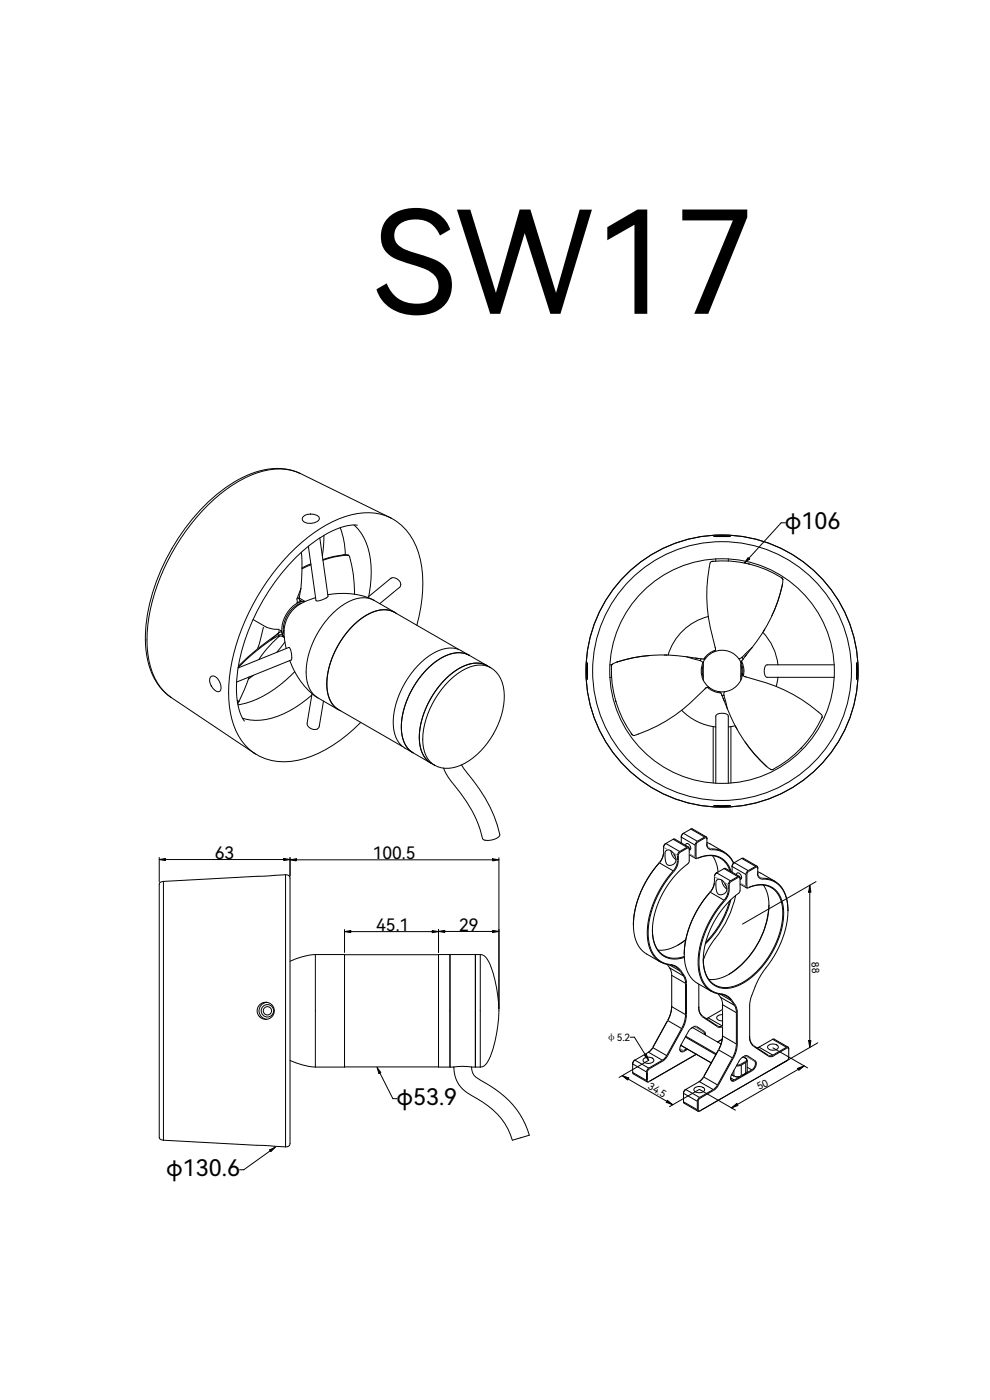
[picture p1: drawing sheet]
<svg xmlns="http://www.w3.org/2000/svg" width="210mm" height="297mm" viewBox="0 0 210 297" stroke-linecap="round" stroke-linejoin="round" font-family="sans-serif">
<defs><g id="words">
<text font-size="30.2" x="79.3" y="66.6">SW17</text>
<g font-size="4.8">
<text x="166.5" y="112.2">φ106</text>
<text x="84.1" y="234.3">φ53.9</text>
<text x="35.3" y="249.4">φ130.6</text>
</g>
<g font-size="3.6">
<text x="45.6" y="182.2">63</text>
<text x="79.1" y="182.3">100.5</text>
<text x="79.8" y="197.5">45.1</text>
<text x="97.4" y="197.5">29</text>
</g>
<text font-size="2.2" x="128.6" y="220.8">φ5.2</text>
<g font-size="2.1">
<text x="172.1" y="204.1" transform="rotate(86 172.1 204.1)">88</text>
<text x="137.3" y="230.8" transform="rotate(31 137.3 230.8)">34.5</text>
<text x="161" y="231.3" transform="rotate(-27 161 231.3)">50</text>
</g>
</g></defs>
<!-- layer: 0 -->
<g fill="none" stroke="#000" stroke-width=".21">
<path d="M44.2 106.4a23.9 23.9 0 0 1 12.8-6.9 11.5 11.5 0 0 1 6.7 .9 12.4 12.4 0 0 0-10.5 .4 36.3 36.3 0 0 0-15.9 15 39.3 39.3 0 0 0-6.1 21.5 13.4 13.4 0 0 0 5.1 10.6 13.8 13.8 0 0 1-5.4-10.9 37.4 37.4 0 0 1 5.6-20.6 44.3 44.3 0 0 1 7.7-10zM63.8 100.5l19 9.3M63.8 100.4l-.1 .1M63.9 117.2l.2 3.7-.3 4M64.4 109.5a2.6 2.6 0 0 1 3.3 .3v.3a2.39 2.39 0 0 1-3.5 .2l-.1-.4zM65.4 115.9l1.6 11.5a2.58 2.58 0 0 0 2.6-.9M65.9 119.6l-1.8 .9M66 119.8l-2 .9M67.8 114.1l1.8 12.4M68.5 118.9a15.4 15.4 0 0 1 5.4-1.1l.2 .1a25.8 25.8 0 0 1 1.1 8.2M68.7 113.6l-.3 4.3M72.2 111.9a16.6 16.6 0 0 1 1 5.8"/>
<path d="M73 117.7h-.1M73.8 117.7a8.6 8.6 0 0 0-4.2 .6l-1.1 .4M73.8 117.8l.2 .1M73.9 117.7l-.1 .1M73.9 117.8h-.1M75.1 111.4a12.8 12.8 0 0 1 3.6 9.9l-.1 3-.4 2.3M75.8 111.4a11.1 11.1 0 0 0-6.8 2 41.5 41.5 0 0 0-16.3 20.4 28.8 28.8 0 0 0-2.3 15.5 8.3 8.3 0 0 0 1.4 3.7M82.7 109.8a13.9 13.9 0 0 0-12.1 .9 41 41 0 0 0-16.9 17.5 39.6 39.6 0 0 0-5.2 20.2 14.3 14.3 0 0 0 5.2 11.2l.2 .2M82.8 109.8a12.3 12.3 0 0 1 6.4 8.9 29.4 29.4 0 0 1-.8 13.9M82.8 109.8l.2 .1M151 119.1l-.3 .1a33.3 33.3 0 0 0 1.1 18.3M151 119.1a22.9 22.9 0 0 1 7.8 .5"/>
<path d="M151.4 119.1h-.4M151.4 113.8l1.7-.2 1.8 .2zM151.8 118.6v.5M154.5 118.6v.4M158.7 118.3l.3 .3-1.1 .8zM158.8 119.6a22.9 22.9 0 0 1 7.1 3M158.8 119.6h.1M158.8 119.6l.2 .1M166.6 110.9h-.9l-6.9 7.6M53.7 131.4l2.6 1.5a6.1 6.1 0 0 0 2.9 .6l-.1 .8M55.9 133.1l-1.3 4.4M57.5 135.8a45.3 45.3 0 0 0-7 5.8"/>
<path d="M58.8 134.5l-1.3 1.3M58.8 134.5a57.4 57.4 0 0 0-8.2 6.8M59 134.4l-.2 .1M59 134.4h.1M59 134.4v.2M59.1 134.3l-.1 .1M59.1 134.3h.1M59.1 135.1l.6-.1 .6 .3M59.1 135l-2.5 2.7-1.7 2.2M59.2 134.8a.59 .59 0 0 1 .8 0M59.2 134.8l-1.7 1M59.2 134.8l-.1 .2"/>
<path d="M59.4 133.7l.2 .1M59.7 133.9l-.6 .4M59.7 133.9l.3 .9M59.7 133.9h.1M60 134.8l-.1 .2M60.2 133.8l.2 1.9 .3 1.9M60.4 136.2l-1.7 2.2M63.4 126.9h-.2M63.4 128.3a7.1 7.1 0 0 0-3.2 5.6M63.4 126.9l1.3 .7M63.4 126.8l.1 .4 .5 .4M63.6 127.3l.4 .3"/>
<path d="M63.8 124.9l-.4 1.9M63.8 124.9l-.8 2.1v.9l1-.3M63.9 128a5.9 5.9 0 0 0-3.7 6.4M64 127.6h.1M64.6 127.6a4.6 4.6 0 0 0-3.9 2.8 4.5 4.5 0 0 0-.4 4.7M66.9 126.8l-1.7 .6-1.8 .9M69.5 126.2a15.7 15.7 0 0 1 9.8 1.2M79.3 127.4a6.1 6.1 0 0 0-6.1 .7 18.4 18.4 0 0 0-8.2 15.4 5.6 5.6 0 0 0 2.4 4.5M79.3 127.4l18 10.4M82.9 122.7a1.46 1.46 0 0 1 1.6 .3 1.46 1.46 0 0 1 .4 1.5l-4.3 3.6M83 122.6l-5 4.1M83.7 129.9a5.7 5.7 0 0 0-5.7 .5 18.4 18.4 0 0 0-8.7 15.2 5.6 5.6 0 0 0 2.5 4.9"/>
<path d="M84.2 130.2a5.3 5.3 0 0 0-5.8-.1 18.2 18.2 0 0 0-9 16 5.2 5.2 0 0 0 2.9 4.7M137.7 139.1a28.6 28.6 0 0 0-6.8 1.3M141.4 139h-.5M145.7 139.3a32.1 32.1 0 0 0-14.8 1.1M145.7 139.3l2.8 .8M145.7 139.3l2.3 .4M147.5 139.6l.5 .1M148 139.7l.7 .1M148.7 139.8l-.2 .3M149.7 139.6a.83 .83 0 0 1-1 .2M150.3 130.8a11.9 11.9 0 0 0-8.6 8.2M151.7 137.9l-1.3 .8-1.1 1.1"/>
<path d="M151.8 137.5v.1M151.8 137.5h.1M151.8 137.7l-.1 .3-.3 .3M151.8 137.6v.1M157.4 139.5l-.7 .2M157.4 139.5l.2 .3M157.6 139.8a.83 .83 0 0 0-.3 1M158 139.3l-.4 .5M158.4 138.8l-.4 .5M159.5 137.4l-2.1 2.1M159.5 137.4l-1.5 1.9M161.8 134.1a11.9 11.9 0 0 1 3.2 6.9"/>
<path d="M162.2 133.5l-.2 .4M165.9 122.6l.2 .3M165.9 122.6h.1M166 124.1a32.1 32.1 0 0 1-6.5 13.3M166 124.1a28.6 28.6 0 0 1-2.3 6.5M166 124.1h.1M166 124v.1M166.1 122.9l-.1 1.2M166.1 122.9h.1M36.3 148l17.6 11.8M36.3 147.9v.1M44.7 143.6l.4-.2a2.31 2.31 0 0 1 1.6 3.2l-.3 .1a2.39 2.39 0 0 1-1.7-3.1z"/>
<path d="M50.3 148.6l.4 .2M50.5 141.7l10.8-4.3a2.61 2.61 0 0 1 .5 2.6l-11.6 4.7M50.7 148.8l-.3 .5M52.9 143.6l-2.2 5.2M53.8 143.3l-1.1 .8M53.9 159.8l.4 .2M61.5 140.1a15.7 15.7 0 0 0 5.9 7.9M62.5 142.5a22.6 22.6 0 0 1-12 7M66.1 147.5a18.7 18.7 0 0 1-11.9 5.3l-2.8-.4M66.2 147.2l-1.1 6.2M67.4 148l4.4 2.6M68.6 148.7l-.9 5.4a1.24 1.24 0 0 1-2.2 .2l-.3-.6v-.3"/>
<path d="M71.8 150.5l13.6 7.9M76.5 153.3a26.1 26.1 0 0 1-14.8 8.2 11.5 11.5 0 0 1-7.8-1.7M90.8 141.7a9.8 9.8 0 0 1 6.7-3.2h.8l1.2 .5a5.8 5.8 0 0 0-5.7 .5 18.5 18.5 0 0 0-8.7 15.2 5.6 5.6 0 0 0 2.5 5 5.9 5.9 0 0 1-2.5-5.5 18.9 18.9 0 0 1 5.7-12.5zM94.6 143.9a9.8 9.8 0 0 1 6.7-3.2h.8l1.2 .5a5.8 5.8 0 0 0-5.7 .5 18.5 18.5 0 0 0-8.7 15.2 5.6 5.6 0 0 0 2.5 5 5.9 5.9 0 0 1-2.5-5.5 18.9 18.9 0 0 1 5.7-12.5zM104.1 141.6a6.6 6.6 0 0 1 2.9 5.9 17.3 17.3 0 0 1-9.2 14.8 6.3 6.3 0 0 1-5.7 0M104.1 141.6l-6.3-3.6a5.8 5.8 0 0 0-5.7 .5 18.5 18.5 0 0 0-8.7 15.2 5.6 5.6 0 0 0 2.5 5l6.2 3.6M104.1 141.6a6.1 6.1 0 0 0-6.2 .8 18.4 18.4 0 0 0-8.2 15.4 5.6 5.6 0 0 0 2.4 4.5M124.6 140.6v3.5l-.2-1.7zM129.4 143.7h.3M129.7 141.3a22.9 22.9 0 0 0 .9 7.5M129.7 141.1v.2M129.9 140.9l-.5 .1"/>
<path d="M129.9 140.9l-.2 .4M129.9 140.9h.1M130.6 148.7v.1M130.6 148.8a22.9 22.9 0 0 0 3.5 7.1M130.6 148.8h.1M130.9 140.4v.1M130.9 140.4l-1 .5M130.9 140.4h.1M133.9 155.6l.2 .3M134.1 155.9h.1M144.6 150.7a11.9 11.9 0 0 0 7.2 3.5M148.5 140.1l.6 .6"/>
<path d="M149.2 141.1l-.2 1 .2 1.6M149.2 140.4a4.4 4.4 0 0 1 4-2.5 4.4 4.4 0 0 1 3.9 2.7v2.5a3 3 0 0 1-2 3.2 4.4 4.4 0 0 1-5.9-2M149.2 140.4v3.9M149.2 140.4l-.5 1.7 .1 1.1 .4 1.1M150 145.8l1.4 .8 1.5 .4M150.5 145.9a.76 .76 0 0 0-1 .3 33.3 33.3 0 0 1-15.2 9.8l-.2-.1M151.3 154.1v12M152.4 146.7a.83 .83 0 0 1 .7 .8M153.1 147.5l.3 .6M153.4 148.1l.2 .5M153.4 148.1l.9 2.3M153.6 147.5h-.5"/>
<path d="M153.6 147.5l.7 2.9M153.7 146.7l-.1 .8M154.3 150.4a32.1 32.1 0 0 0 8.3 12.2M155 154.1v12M156 154l-1.5 .2M156.1 154.2v.1M156.1 154.3l.2 .4M157.1 140.5l.5 1.6-.1 1.1-.4 1.1M157.2 141.1l.2 1.5-.2 1M157.3 140.3l.5 1.6-.1 1.4M157.5 142.9l.1 .4 .3 .2M157.9 143.5h.1"/>
<path d="M157.9 143.5l.2 .1M158 157.4a28.6 28.6 0 0 0 4.6 5.2M158.1 143.6a33.3 33.3 0 0 1 16.3 8.3v.2M158.1 143.6h.1M162.7 143.7h14.2M165 143.7l-.4 1.9M170 158.6a22.9 22.9 0 0 1-6.1 4.6M170 158.6l-.1 .1M170 158.6h.1M174.4 152.1l-.2 .4M174.4 152.1a22.9 22.9 0 0 1-4.4 6.5M174.4 152.1h.1"/>
<path d="M176.9 141h-14.2a1.73 1.73 0 0 0-.1 2.7h.1M181.7 140.6l.2 1.8-.1 1.8zM92.1 162.3l.2 .1M97.9 162.3l.6 .9a32.3 32.3 0 0 1 7.5 13.9 3.1 3.1 0 0 1-3.5 1 28.2 28.2 0 0 0-6.8-12.3l-1.2-1.8-.4-1M141.2 178.9l-.3 .4-.1 .5M141.2 178.9l-.3 .3-.1 .4a4 4 0 0 1-.9 3.4M141.2 178.9l3 1.7M142.8 178h.3l3 1.7M142.8 178l-1.6 .9M142.8 178l2.9 1.7M145 176.8l-.3 .3-.2 .5 3 1.7M145 176.8l-.4 .4-.1 1.6"/>
<path d="M145 176.8l2.9 1.7M145.4 179.3v-.1a.43 .43 0 0 1 .5-.3 .43 .43 0 0 1 .4 .4l.2 .7-.1 .3h-.2M145.7 179.7h.3l.2 .2v2.8a1.46 1.46 0 0 1-1 1.1 18.9 18.9 0 0 0-6.8 14.2 5.4 5.4 0 0 0 3.5 5.3l1.7 .1 1.6-.3M145.7 179.7l-1.5 .9M146.5 175.9l.4-.1 2.9 1.7M146.5 175.9l-1.5 .9M146.5 175.9l3 1.7M147.5 179.3v2.6l.2 .3a5 5 0 0 1 6.6 1.4l.6 1.2M147.9 178.5l-.3 .3-.1 .5M149.5 177.6l-1.6 .9M149.5 177.6l.2-.1 .2 .2 .1 1.4a1 1 0 0 0 .9 1.2 4.8 4.8 0 0 1 4.7 2.8M150 178l-.3-.3-1.7 .9-.3 .4-.1 2.8 .2 .3a4.9 4.9 0 0 1 6.9 1.9l.4 .9"/>
<path d="M150 178.7l3.6 2M150 179a.95 .95 0 0 0 .9 1.1 4.9 4.9 0 0 1 4.7 3M151.4 171l3.5-.1-1.8 .2zM151.8 166.2v-14.3a1.72 1.72 0 0 1 2.7-.1v14.4M162.6 162.6l.9 .6M162.6 162.6h.1M162.7 162.6h-.1M163.5 163.2h.1M163.9 163.2h-.4M163.9 163.2h.1M33.8 182.3l1.3-.2v.5zM33.8 181.9v5.2"/>
<path d="M34.7 187a.83 .83 0 0 0-.9 .6v53.7a.83 .83 0 0 0 .9 .6M34.7 187v54.9M35.1 182.3h25.1M60.2 182.1l1.3 .2-1.3 .3zM60.6 185.6a.78 .78 0 0 1 .9 .7v56.3a.78 .78 0 0 1-.9 .7M60.6 185.6l-25.9 1.4M60.6 185.6v57.7M61.5 182.4l1.3-.2v.4zM61.5 181.9v3.9M62.8 182.4h41.7M73.1 197.6l1.3-.2v.5zM73.1 197.2v4.9"/>
<path d="M74.4 197.6h17.3M91.7 197.4l1.3 .2-1.3 .3zM93 197.6l1.3-.2v.4zM93 197.2v4.9M94.3 197.6h10.2M104.5 182.2l1.3 .2-1.3 .2zM104.5 197.4l1.3 .2-1.3 .2zM105.8 182v32M138.4 197.3a5.7 5.7 0 0 0 3.1 5.7l1.7 .3 1.9-.4M139.9 183a20.3 20.3 0 0 0-5.5 14.4 6.3 6.3 0 0 0 2.7 5l3 1.7M139.9 183l2.9 1.7M140.8 180.8l-.4 1.4a26.9 26.9 0 0 0-5.2 8.8l-.7 2.8-.1 2.4"/>
<path d="M141.2 180.5a1.01 1.01 0 0 1 1.6 .4 1.52 1.52 0 0 1 0 2.5l-.3 .1a.9 .9 0 0 1-1.2-.5l-.2-1.3zM142.3 180.5l.2 .9 .9 1M142.8 184.7a20.3 20.3 0 0 0-5.4 14.4 5.7 5.7 0 0 0 4 5.5l1.1 .2 .8 .3 1 .9M142.9 181.1l.3 .5M144.2 180.6l-.4 .4-.1 .5a3.9 3.9 0 0 1-.9 3.2M145.4 199.4a8.3 8.3 0 0 1-5.8 2.2M145.5 199.4l-1.7 1.1M146.2 180.1l-.3-.2-1.6 .9-.4 .4a4.9 4.9 0 0 1-1.6 4.4 19.2 19.2 0 0 0-4.7 14.2 5.2 5.2 0 0 0 5 4.9 4.7 4.7 0 0 1 3 3.9v6.6l-.4 2.1-3.8 7-.8 .8-3.1 1.8-.2 .5v1.8l.2 .3 .2-.1M146.2 181.3l1.4 .8M150.6 189.3a20.3 20.3 0 0 0-5.4 14.3 6.3 6.3 0 0 0 2.7 5l3 1.7M150.6 189.3l3 1.7M151.1 181.5l.9 1.7 .3 1.8"/>
<path d="M151.5 187l-.3 1.5a26.9 26.9 0 0 0-5.2 8.7l-.7 2.8-.2 2.4M152 186.8a1.01 1.01 0 0 1 1.6 .3 1.52 1.52 0 0 1 0 2.5l-.3 .1a.9 .9 0 0 1-1.2-.4l-.3-1.4zM152 185.2l-.3 .3-.2 .5M152 185.2l-.3 .2-.2 .5a4 4 0 0 1-.9 3.4M152 185.2l3 1.7M153.1 186.7l.2 .9 .9 1M153.6 184.3l.3-.1 2.9 1.7M153.6 184.3l-1.6 .9M153.6 184.3l2.9 1.7M153.6 191a20.3 20.3 0 0 0-5.5 14.3 5.7 5.7 0 0 0 4.1 5.5l1 .2 .9 .3 .9 .9M153.7 187.3l.3 .5M154.8 191.1a19.9 19.9 0 0 1-5.1 8.8"/>
<path d="M155 186.9l-.4 .3-.1 .5a3.9 3.9 0 0 1-.9 3.3M155 190.9a20 20 0 0 1-5.4 9.4M155.8 183l-.4 .4-.1 .4 2.9 1.7M155.8 183l-.4 .5-.1 1.5M155.8 183l2.9 1.7M156 190a23.6 23.6 0 0 1-5.1 10.2l-1 1.7-.7 1.8M156.2 185.6v-.2a.43 .43 0 0 1 .5-.3 .43 .43 0 0 1 .4 .4l.2 .7-.1 .3-.2 .1M156.5 186l-1.5 .9M157 186.3l-.3-.2-1.7 .9-.3 .4a4.9 4.9 0 0 1-1.6 4.5 19.2 19.2 0 0 0-4.7 14.1 5.2 5.2 0 0 0 5 4.9 4.7 4.7 0 0 1 3 3.9v6.7l-.4 2-3.8 7.1-.8 .7-3.1 1.9-.2 .4v1.8l.2 .3h.2M157 187.6l1.4 .8M157.3 182.1h.4l2.9 1.7M157.3 182.1l-1.5 .9"/>
<path d="M157.3 182.1l3 1.7M158.2 185.5v2.6l.3 .3a5 5 0 0 1 6.6 1.4 11 11 0 0 1 0 9 17.2 17.2 0 0 1-9.2 10.3 4.7 4.7 0 0 1-6.6-4.1l-.1-1.5M158.7 184.7l-.3 .4-.2 .4M160.3 183.8l.2-.1 .2 .2v1.4a1.18 1.18 0 0 0 1.6 1.2 5.4 5.4 0 0 1 4.8 5.4 20.6 20.6 0 0 1-5.4 14.5l-1.3 2.3-1.3 3.8-.1 7.5a2.34 2.34 0 0 0 .9 2l3.4 2.2 .5-.1 3.2-1.8 .3 .3M160.3 183.8l-1.6 .9M160.7 184.2l-.3-.3-1.6 1-.3 .4-.1 2.8 .2 .2a4.9 4.9 0 0 1 6.9 1.9 12.1 12.1 0 0 1-.5 9.3 17.6 17.6 0 0 1-8.6 9.7 4.8 4.8 0 0 1-7.1-4.3 18.4 18.4 0 0 1 6.7-14.9 1.46 1.46 0 0 0 1-1.1v-2.8l-.3-.2-.2 .1M160.7 185.2a.95 .95 0 0 0 .9 1.1 5.1 5.1 0 0 1 5.4 4.7l.1 2.2M160.7 184.9l3.7 2M161.9 187.8a9.9 9.9 0 0 1 .5 8.5 18 18 0 0 1-8.7 10.9l-2 .6h-1.3M163.1 192a18.6 18.6 0 0 1-8.5 14.7M171.8 187.8l.2 1.5h-.5zM171.8 187.8v34.4"/>
<path d="M173.1 187l-15.6 9M56.6 212.6a1.81 1.81 0 0 0-1.7 1.8 1.81 1.81 0 0 0 1.7 1.8M66.9 202.5a13.5 13.5 0 0 0-5.4 1.4M66.9 202.5h35M66.9 202.5v23.9M73.1 202.5v23.9h-6.2M93 202.5v23.9l5.1-.2 3.8 .2M95.4 202.5v23.9M100.8 202.5v23.9M101.9 202.5a2.03 2.03 0 0 1 1.8 1.5 26.2 26.2 0 0 1 0 20.9 2.27 2.27 0 0 1-1.8 1.5M101.9 202.5v23.9M141.5 204.6l.6 .8"/>
<path d="M142 204.7l2.3 1.3M142.1 205.4l.3 .7 .1 .8M142.1 205.4l2.9 1.7M142.5 213.6l-.3 1.5-.6 1.4 3 1.7M142.5 213.4l-.1 1.1-.5 1.5-3.4 6.2M142.5 206.9v6.7M142.5 206.9l2.9 1.7M142.5 213.6l2.9 1.6M144.3 206l.7 1.1M144.6 218.2l-3.2 5.7M145 207.1l.3 .7 .1 .8M145.4 220l6.4 3.7"/>
<path d="M145.4 208.6v6.6M145.4 215.2l-.2 1.6-.6 1.4M145.5 219.8l6.4 3.8M146.9 218l6 3.5M147.1 217.9l.6-.1 1.6 1.1 .2 .6M148.2 208.8v4.9a2.34 2.34 0 0 0 .9 2.1l3.2 2.1 .5 .1 .4-.2M148.2 213.6a2.28 2.28 0 0 0 .9 2l3.1 2.1 .5 .1 .5-.2M149.6 219.6l-.2-.8-1.6-1a1.74 1.74 0 0 0-1.8 1l-1.7 3.2a.65 .65 0 0 0-.1 .9 .65 .65 0 0 0 .9 .1l.8-.4M150.2 215.9l-.4 .2M150.2 215.9l3 1.7M152.3 210.8l.5 .8M152.8 210.9l2.2 1.3"/>
<path d="M152.8 211.6l.4 .7 .1 .8M152.8 211.6l3 1.7M153.3 219.8l-.3 1.5-.6 1.4M153.3 219.7l-.3 1.5-.6 1.5M153.3 215.3a.91 .91 0 0 0-1.2 .8l.5 .4 .7 .1M153.3 214.2l-3.1 1.7M153.3 213.1v6.7M153.3 217.8h-.1M153.3 217.6h-.1M153.3 213.1l2.9 1.7M153.3 219.8l2.9 1.7M155 212.2l.8 1.1"/>
<path d="M155.8 213.3l.3 .7 .1 .8M156.2 214.8v6.7M159 219.8a2.28 2.28 0 0 0 .9 2l3.1 2.1 .5 .1 .4-.2M61.5 225a15.5 15.5 0 0 0 5.4 1.4M73.1 226.3h19.9M80 226.4l.8 1.1-.4 .2zM80.6 227.6l2.7 5.5h.9M100 226.3a2.85 2.85 0 0 0 2 2.9 19.2 19.2 0 0 1 10.3 11.6l-3.6 1.1a15.3 15.3 0 0 0-8.4-9.4 6.6 6.6 0 0 1-4-6.2M132 228.2l1.4 .5-.3 .4zM132 228.2l10.7 6.2M133.7 220h.9l2.3 3.8M134.2 227.5l2.9 1.7"/>
<path d="M134.2 227.5l.1 .3 3 1.7M134.7 224.9l-.4 .3-.1 .5 2.9 1.7M134.7 224.9l-.3 .2-.2 .5v1.9M134.7 224.9l2.9 1.7M136.5 224.6a1.41 1.41 0 0 1 2.2 .3 1.33 1.33 0 0 1-2.3 0zM136.7 223.9l.4-.2 .5 1.2zM137.1 227.4v1.8M137.6 223.2l-2.9 1.7M137.6 223.2l2.9 1.7M137.6 226.6l-.3 .3-.2 .5M137.6 224.9l-6.3 3.7M138.5 222.2l-1 1.1"/>
<path d="M138.5 222.2l-.9 1M138.5 222.2l2.9 1.7M140.5 224.9l-2.9 1.7M141.4 223.9l-.9 1M141.6 233.4l1.1 1-1.4-.6zM142 234.8l6.4-3.7 7.6 4.4M144.4 221.8l6.5 3.7M145 233.7l.1 .3 3 1.7M145 233.7l2.9 1.7M145.5 231.1l-.4 .4-.1 .4 2.9 1.7M145.5 231.1l-.3 .3-.2 .4v1.9M145.5 231.1l2.9 1.7"/>
<path d="M145.7 222.5l-.7 .4a.47 .47 0 0 1-.6 .1 .47 .47 0 0 1-.2-.5M147.3 230.8a1.41 1.41 0 0 1 2.2 .4 1.33 1.33 0 0 1-2.3 0zM147.7 223.7l-10.1 5.8h-.4l-.1-.3M147.9 233.6v1.8M148.3 229.5l-2.8 1.6M148.3 229.5l3 1.6M148.4 232.8l-.3 .4-.2 .4M149.3 228.5l-1 1M149.3 228.5l2.9 1.7M151.3 231.1l-2.9 1.7M152.2 230.2l-.9 .9M152.4 222.7l-3.2 5.7-.9 1.1"/>
<path d="M152.4 222.7l-3.1 5.8M152.4 222.7l3 1.7M153.2 220.5l-1 .6M155 228.7v.1a.46 .46 0 0 0 .3 .4 .46 .46 0 0 0 .5-.1M155 228.7l.8 .4M155.2 235l1.1-.9 .2 .4zM155.2 228a1.79 1.79 0 0 0 1.9 .3M155.4 224.4l-3.2 5.8M156.2 221.5l-.2 1.5-.6 1.4M157.2 224.5l.3-.2a1.04 1.04 0 0 1 1.1-.3l1.6 1.1a1.46 1.46 0 0 1-.6 2l-3.8 2.2a.65 .65 0 0 1-.8-.2 .65 .65 0 0 1 .1-.9zM157.2 225.9l-1 .2M157.2 225.9v2.4a1.7 1.7 0 0 1-1.5 0v-1.2"/>
<path d="M157.7 224.2l.4 .2a.42 .42 0 0 1 .3 .4 .42 .42 0 0 1-.3 .4 2.41 2.41 0 0 1-1.8 .7M157.9 224.1h.5l1.6 1a1.34 1.34 0 0 1-.5 1.9M158.2 224.5a.48 .48 0 0 1 .3 .5 .48 .48 0 0 1-.3 .4M158.2 225.4l-1 .5M158.2 224.4l-.1 .1M158.2 227.7l-.1 .1M158.2 225.4v2.3M158.5 225v2.3l-.3 .4M158.5 226.4l1 .6M159.5 227l-3.7 2.1M161 222.1l-.4 .2M161 222.1l2.9 1.7"/>
<path d="M163 221.8a1.41 1.41 0 0 1 2.1 .3 1.33 1.33 0 0 1-2.3 0zM163.9 220.5l.3-.1 3 1.7M163.9 220.5l-2.9 1.6M163.9 220.5l2.9 1.7M163.9 222.3l7.4 4.2M166.8 222.2h.4l.1 .2v2l-.4 .6M166.8 222.2l-2.9 1.6M166.9 225l-18.5 10.7h-.4l-.1-.3M166.9 225l-.1 .1M169.2 226.6l1.4-.5-1.2 1zM170.6 226.1l-15.4 8.9M171.5 220.8h.5l-.2 1.4z"/>
<path d="M173.5 221.2l-9.5 5.5M34.7 241.9l23.5 1.3M57.2 244l1.2-.6-.9 .9zM57.3 244.1l-5.6 4.1h-.9M58.2 243.2l2.4 .1"/>
<circle cx="153.2" cy="142.4" r="27.5"/>
<circle cx="153.2" cy="142.4" r="28.9"/>
<circle cx="153.2" cy="142.4" r="23.8"/>
<circle cx="56.4" cy="214.4" r="1.82"/>
<circle cx="56.7" cy="214.4" r="1.32"/>
<circle cx="56.7" cy="214.4" r=".88"/>
</g>
<g fill="#000">
<path d="M158.7 118.3l.3 .3-1.1 .8zM33.8 182.3l1.3-.2v.5zM60.2 182.1l1.3 .2-1.3 .3zM61.5 182.4l1.3-.2v.4zM73.1 197.6l1.3-.2v.5zM91.7 197.4l1.3 .2-1.3 .3zM93 197.6l1.3-.2v.4zM104.5 182.2l1.3 .2-1.3 .2zM104.5 197.4l1.3 .2-1.3 .2zM171.8 187.8l.2 1.5h-.5zM80 226.4l.8 1.1-.4 .2zM132 228.2l1.4 .5-.3 .4z"/>
<path d="M136.7 223.9l.4-.2 .5 1.2zM141.6 233.4l1.1 1-1.4-.6zM155.2 235l1.1-.9 .2 .4zM169.2 226.6l1.4-.5-1.2 1zM171.5 220.8h.5l-.2 1.4zM57.2 244l1.2-.6-.9 .9z"/>
</g>
<g fill="none" stroke="#808080" stroke-width=".21">
<path d="M140.9 179.8l.7 .4M145.7 179.8l.1 .1M147.5 179.3h.1M147.9 178.5l.1 .1M149.5 177.6l.1 .1M150.2 179.7l.6 .3M139.9 183l-.1 .1M140.8 180.9l.2 .1M142.9 181l.7 .4M142.9 184.8l-.1 .1M143.4 182.4l.3 .2M143.7 181.5h.2"/>
<path d="M143.7 182.6h.2M144.2 180.7l.1 .1M146.2 181.1l1.4 .7M148 182.1h-.1M150.6 189.3h.1M150.9 180.1v.1M151.5 186l.9 .4M151.6 187.1l.2 .2M153.7 187.2l.8 .5M153.7 191l-.1 .1M154.2 188.7l.2 .1M154.5 187.7h.1"/>
<path d="M154.5 188.8h.1M155 186.9v.1M156.5 186l.1 .1M157.1 187.4l1 .6M158.3 185.5h.1M158.3 188.1h.1M158.7 184.7l.1 .1M158.7 188.3h.1M160.3 183.8v.1M161 185.9l.5 .4M161.6 186.3l.1 .2M141.6 216.5h.1"/>
<path d="M142.1 204.6l-.1 .1M144.4 206h-.1M144.6 218.2l.1 .1M145.2 207h-.2M145.5 208.6h.1M145.5 215.2h.1M147.2 217.8l-.1 .1M147.6 217.9l1.4 .9M147.6 217.8h.1M147.8 217.8h-.1M149.1 215.6v.1M149.4 218.8l-.1 .1"/>
<path d="M152.2 217.7l.1 .1M152.9 210.8l-.1 .1M153.1 214.3h.1M153.2 217.6v.2M155.2 212.2h-.1M155.9 213.2l-.1 .1M156.2 214.8h.2M137.2 227.4h.1M137.2 229.2h.1M137.6 226.6l.1 .1M137.7 229.4l-.1 .1M138.5 222.2h.1"/>
<path d="M140.5 224.9l.1 .2M141.4 224h.2M144.2 222.4l.9 .6M148 233.6h.1M148 235.4h.1M148.4 232.8l.1 .2M148.5 235.7h-.1M149.3 228.4l-.1 .1M151.3 231.2l.1 .1M152.2 230.2h.1M152.4 222.7h.1M155.4 224.4l.1 .1"/>
<path d="M155.8 228.3h-.1M155.8 229.1v.1M156.2 221.5h.2M157.2 225.8v.1M157.2 228.3h.1M157.9 224.1h.1M158.1 225.3l.1 .1M158.3 224.1l1.5 .9M158.6 224l-.2 .1M159.5 227v.1M159.9 221.8v.2M160.2 225.1h-.1"/>
<path d="M163 223.9v.2M164 223.9v.1M166.8 222.2l.1 .1"/>
</g>
<use href="#words"/>
</svg>
